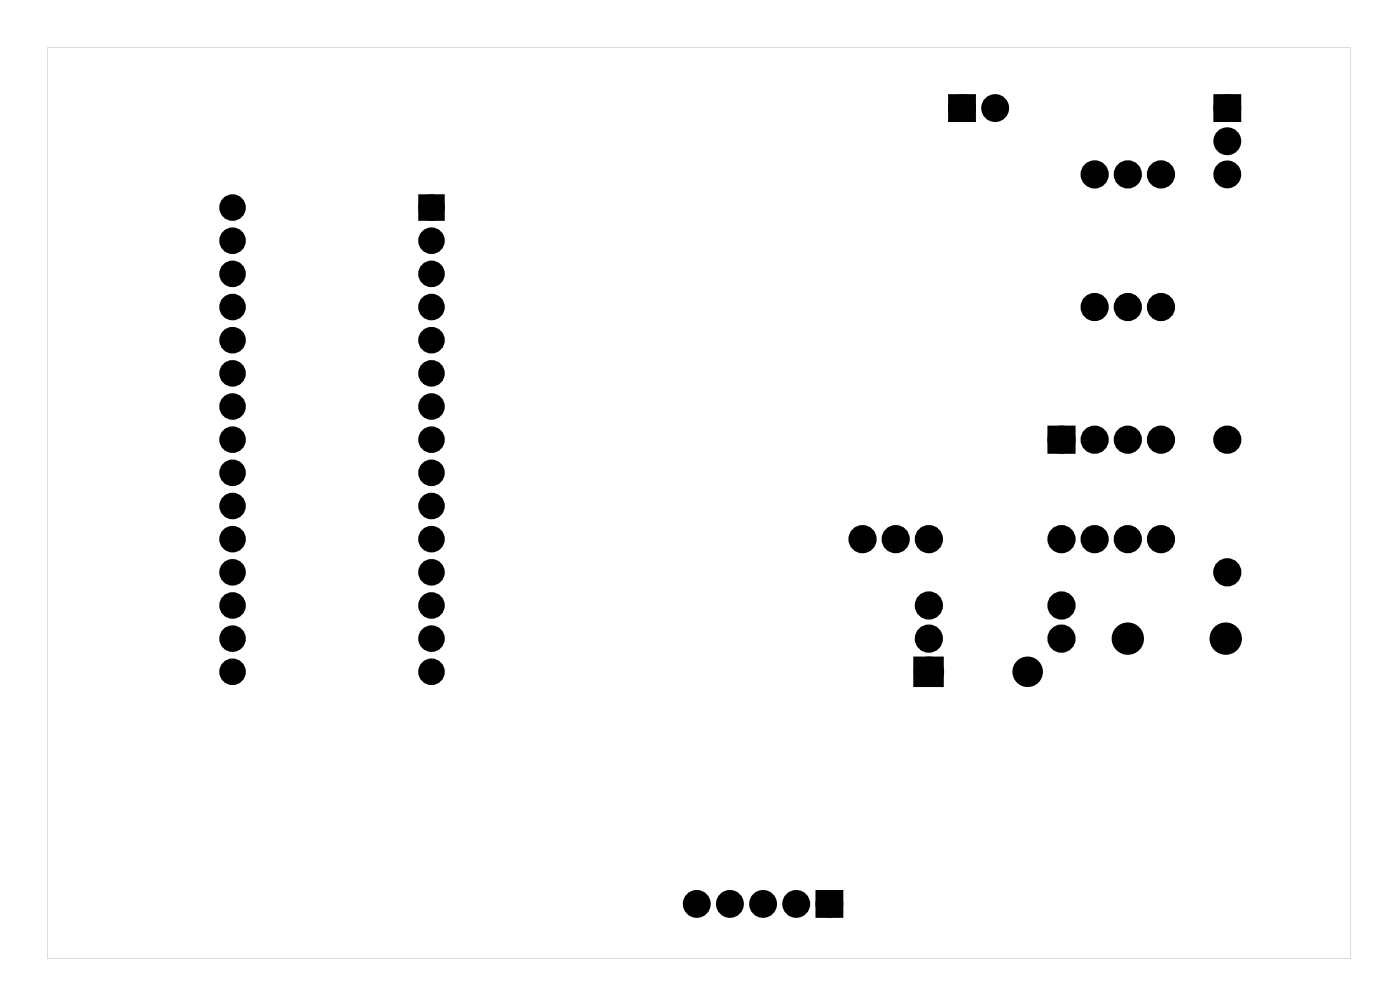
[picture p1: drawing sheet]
<svg xmlns="http://www.w3.org/2000/svg" width="107mm" height="77mm" viewBox="0 0 107 77" stroke-linecap="round" stroke-linejoin="round" font-family="sans-serif">
<g fill="#000">
<path d="M32.4 15.2h1.3v1.4h-1.3zM73 7.6h1.4v1.4h-1.4zM93.3 7.6h1.4v1.4h-1.4zM80.6 33h1.4v1.4h-1.4zM70.3 50.7h1.6v1.5h-1.6zM62.8 68.5h1.5v1.5h-1.5z"/>
<path d="M3.6 3.6v69.8h99.8v-69.8zM3.6 3.6h99.8v69.8h-99.8z"/>
</g>
<g fill="#000">
<circle cx="17.8" cy="15.9" r=".67"/>
<circle cx="17.8" cy="18.4" r=".67"/>
<circle cx="33.1" cy="18.4" r=".67"/>
<circle cx="33.1" cy="15.9" r=".67"/>
<circle cx="73.7" cy="8.3" r=".72"/>
<circle cx="76.2" cy="8.3" r=".72"/>
<circle cx="83.9" cy="13.4" r=".7"/>
<circle cx="86.4" cy="13.4" r=".7"/>
<circle cx="88.9" cy="13.4" r=".7"/>
<circle cx="94" cy="8.3" r=".72"/>
<circle cx="94" cy="10.8" r=".72"/>
<circle cx="94" cy="13.4" r=".72"/>
<circle cx="17.8" cy="33.7" r=".67"/>
<circle cx="17.8" cy="21" r=".67"/>
<circle cx="17.8" cy="23.5" r=".67"/>
<circle cx="17.8" cy="36.2" r=".67"/>
<circle cx="17.8" cy="26.1" r=".67"/>
<circle cx="17.8" cy="28.6" r=".67"/>
<circle cx="17.8" cy="38.8" r=".67"/>
<circle cx="17.8" cy="31.1" r=".67"/>
<circle cx="33.1" cy="33.7" r=".67"/>
<circle cx="33.1" cy="21" r=".67"/>
<circle cx="33.1" cy="23.5" r=".67"/>
<circle cx="33.1" cy="38.8" r=".67"/>
<circle cx="33.1" cy="26.1" r=".67"/>
<circle cx="33.1" cy="28.6" r=".67"/>
<circle cx="33.1" cy="31.1" r=".67"/>
<circle cx="33.1" cy="36.2" r=".67"/>
<circle cx="81.3" cy="33.7" r=".7"/>
<circle cx="83.9" cy="33.7" r=".7"/>
<circle cx="83.9" cy="23.5" r=".7"/>
<circle cx="86.4" cy="23.5" r=".7"/>
<circle cx="86.4" cy="33.7" r=".7"/>
<circle cx="88.9" cy="23.5" r=".7"/>
<circle cx="88.9" cy="33.7" r=".7"/>
<circle cx="94" cy="33.7" r=".7"/>
<circle cx="17.8" cy="48.9" r=".67"/>
<circle cx="17.8" cy="43.8" r=".67"/>
<circle cx="17.8" cy="41.3" r=".67"/>
<circle cx="17.8" cy="46.4" r=".67"/>
<circle cx="17.8" cy="51.5" r=".67"/>
<circle cx="33.1" cy="48.9" r=".67"/>
<circle cx="33.1" cy="43.8" r=".67"/>
<circle cx="33.1" cy="46.4" r=".67"/>
<circle cx="33.1" cy="41.3" r=".67"/>
<circle cx="33.1" cy="51.5" r=".67"/>
<circle cx="66.1" cy="41.3" r=".7"/>
<circle cx="68.6" cy="41.3" r=".7"/>
<circle cx="71.2" cy="51.5" r=".79"/>
<circle cx="71.2" cy="48.9" r=".7"/>
<circle cx="71.2" cy="41.3" r=".7"/>
<circle cx="71.2" cy="46.4" r=".7"/>
<circle cx="78.7" cy="51.5" r=".79"/>
<circle cx="81.3" cy="48.9" r=".7"/>
<circle cx="81.3" cy="46.4" r=".7"/>
<circle cx="81.3" cy="41.3" r=".7"/>
<circle cx="83.9" cy="41.3" r=".7"/>
<circle cx="86.4" cy="48.9" r=".79"/>
<circle cx="86.4" cy="41.3" r=".7"/>
<circle cx="88.9" cy="41.3" r=".7"/>
<circle cx="93.9" cy="48.9" r=".79"/>
<circle cx="94" cy="43.8" r=".7"/>
<circle cx="53.4" cy="69.2" r=".72"/>
<circle cx="55.9" cy="69.2" r=".72"/>
<circle cx="58.5" cy="69.2" r=".72"/>
<circle cx="61" cy="69.2" r=".72"/>
<circle cx="63.5" cy="69.2" r=".72"/>
</g>
<g fill="none" stroke="#000" stroke-width=".89" stroke-linecap="butt">
<circle cx="86.4" cy="48.9" r=".79"/>
<circle cx="93.9" cy="48.9" r=".79"/>
</g>
<g fill="none" stroke="#000" stroke-width=".76" stroke-linecap="butt">
<path d="M80.6 33h1.4v1.4h-1.4zM70.3 50.7h1.6v1.5h-1.6z"/>
<circle cx="83.9" cy="13.4" r=".7"/>
<circle cx="86.4" cy="13.4" r=".7"/>
<circle cx="88.9" cy="13.4" r=".7"/>
<circle cx="81.3" cy="33.7" r=".7"/>
<circle cx="83.9" cy="23.5" r=".7"/>
<circle cx="83.9" cy="33.7" r=".7"/>
<circle cx="86.4" cy="23.5" r=".7"/>
<circle cx="86.4" cy="33.7" r=".7"/>
<circle cx="88.9" cy="23.5" r=".7"/>
<circle cx="88.9" cy="33.7" r=".7"/>
<circle cx="94" cy="33.7" r=".7"/>
<circle cx="66.1" cy="41.3" r=".7"/>
<circle cx="68.6" cy="41.3" r=".7"/>
<circle cx="71.2" cy="51.5" r=".79"/>
<circle cx="71.2" cy="48.9" r=".7"/>
<circle cx="71.2" cy="46.4" r=".7"/>
<circle cx="71.2" cy="41.3" r=".7"/>
<circle cx="78.7" cy="51.5" r=".79"/>
<circle cx="81.3" cy="48.9" r=".7"/>
<circle cx="81.3" cy="46.4" r=".7"/>
<circle cx="81.3" cy="41.3" r=".7"/>
<circle cx="83.9" cy="41.3" r=".7"/>
<circle cx="86.4" cy="41.3" r=".7"/>
<circle cx="88.9" cy="41.3" r=".7"/>
<circle cx="94" cy="43.8" r=".7"/>
</g>
<g fill="none" stroke="#000" stroke-width=".69" stroke-linecap="butt">
<path d="M32.4 15.2h1.3v1.4h-1.3zM73 7.6h1.4v1.4h-1.4zM93.3 7.6h1.4v1.4h-1.4zM62.8 68.5h1.5v1.5h-1.5z"/>
<circle cx="17.8" cy="18.4" r=".67"/>
<circle cx="17.8" cy="15.9" r=".67"/>
<circle cx="33.1" cy="18.4" r=".67"/>
<circle cx="33.1" cy="15.9" r=".67"/>
<circle cx="73.7" cy="8.3" r=".72"/>
<circle cx="76.2" cy="8.3" r=".72"/>
<circle cx="94" cy="10.8" r=".72"/>
<circle cx="94" cy="8.3" r=".72"/>
<circle cx="94" cy="13.4" r=".72"/>
<circle cx="17.8" cy="21" r=".67"/>
<circle cx="17.8" cy="31.1" r=".67"/>
<circle cx="17.8" cy="26.1" r=".67"/>
<circle cx="17.8" cy="23.5" r=".67"/>
<circle cx="17.8" cy="28.6" r=".67"/>
<circle cx="17.8" cy="33.7" r=".67"/>
<circle cx="17.8" cy="36.2" r=".67"/>
<circle cx="17.8" cy="38.8" r=".67"/>
<circle cx="33.1" cy="21" r=".67"/>
<circle cx="33.1" cy="31.1" r=".67"/>
<circle cx="33.1" cy="23.5" r=".67"/>
<circle cx="33.1" cy="26.1" r=".67"/>
<circle cx="33.1" cy="28.6" r=".67"/>
<circle cx="33.1" cy="33.7" r=".67"/>
<circle cx="33.1" cy="38.8" r=".67"/>
<circle cx="33.1" cy="36.2" r=".67"/>
<circle cx="17.8" cy="51.5" r=".67"/>
<circle cx="17.8" cy="46.4" r=".67"/>
<circle cx="17.8" cy="41.3" r=".67"/>
<circle cx="17.8" cy="48.9" r=".67"/>
<circle cx="17.8" cy="43.8" r=".67"/>
<circle cx="33.1" cy="43.8" r=".67"/>
<circle cx="33.1" cy="51.5" r=".67"/>
<circle cx="33.1" cy="46.4" r=".67"/>
<circle cx="33.1" cy="41.3" r=".67"/>
<circle cx="33.1" cy="48.9" r=".67"/>
<circle cx="53.4" cy="69.2" r=".72"/>
<circle cx="55.9" cy="69.2" r=".72"/>
<circle cx="58.5" cy="69.2" r=".72"/>
<circle cx="61" cy="69.2" r=".72"/>
<circle cx="63.5" cy="69.2" r=".72"/>
</g>
</svg>
